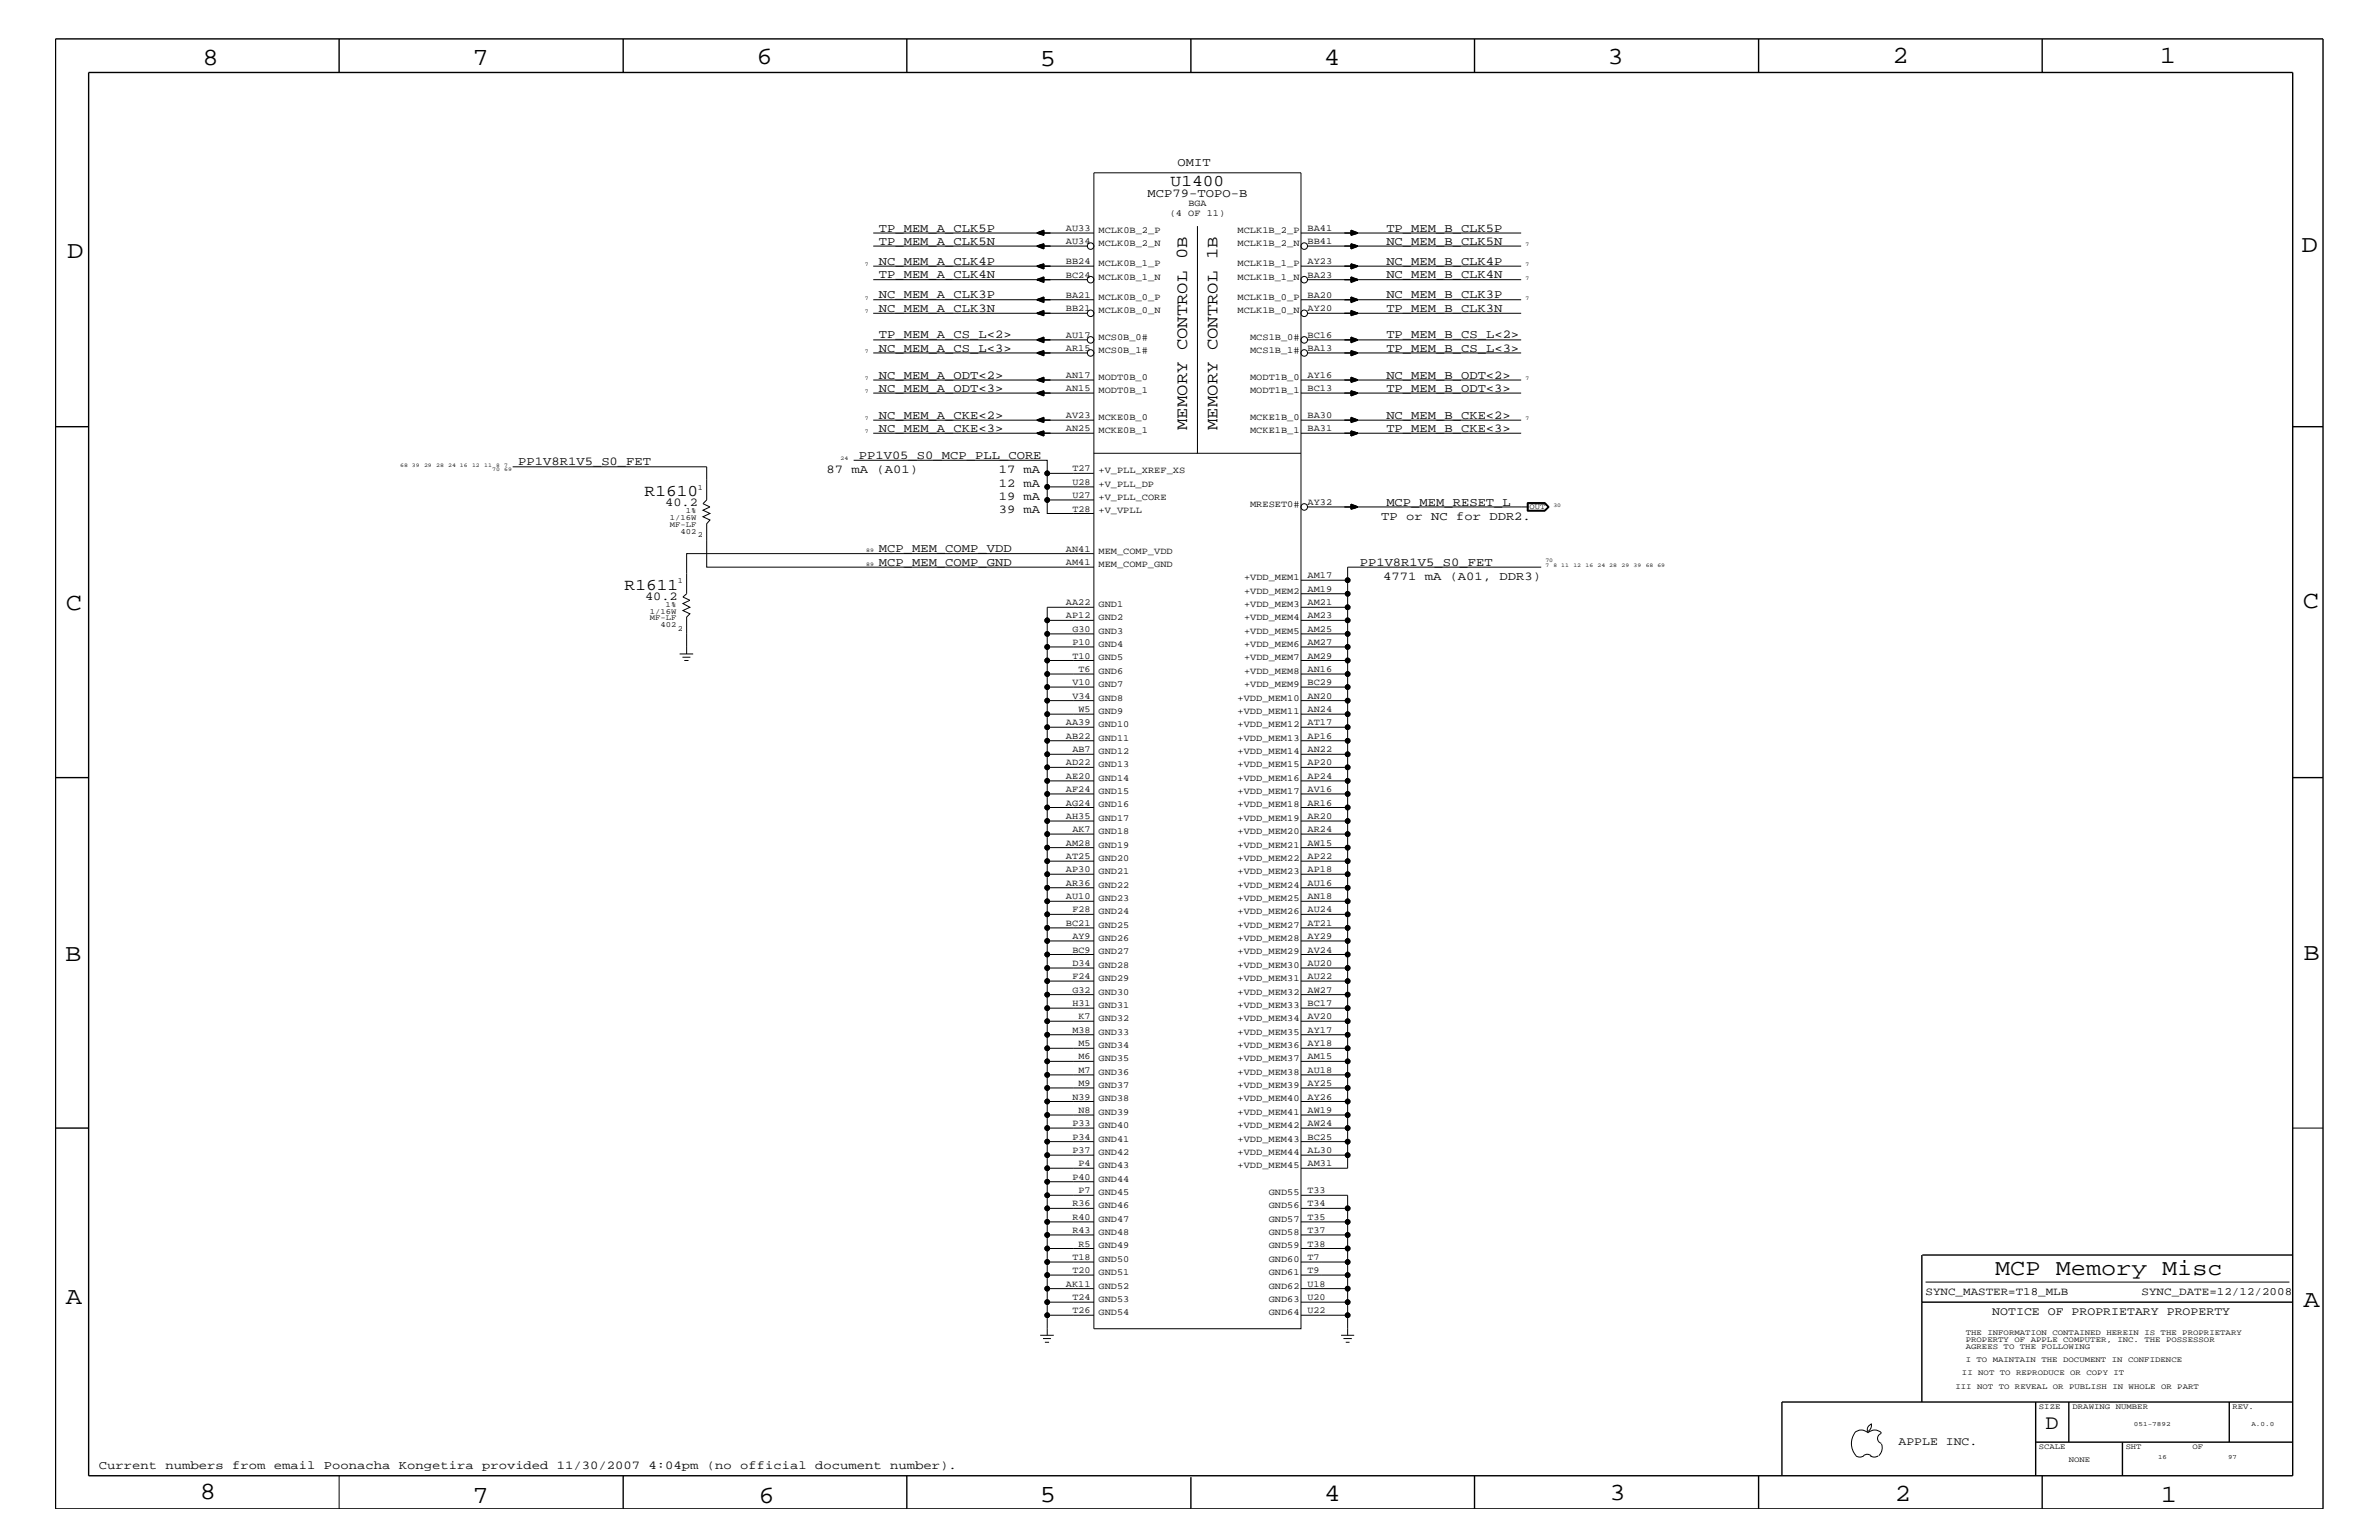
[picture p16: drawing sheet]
<svg xmlns="http://www.w3.org/2000/svg" width="432mm" height="279mm" viewBox="0 0 432 279" stroke-linecap="round" stroke-linejoin="round" font-family="sans-serif">
<defs><g id="words">
<g font-size="4.5">
<text x="36.7" y="11.7">8</text>
<text x="85.8" y="11.7">7</text>
<text x="137.3" y="11.5">6</text>
<text x="240.3" y="11.7">4</text>
<text x="291.8" y="11.5">3</text>
<text x="343.5" y="11.5">2</text>
<text x="392" y="11.5">1</text>
<text x="188.7" y="12.1">5</text>
<text x="12.2" y="46.8">D</text>
<text x="417.7" y="45.7">D</text>
<text x="11.9" y="110.6">C</text>
<text x="418" y="110.3">C</text>
<text x="11.9" y="174.3">B</text>
<text x="418.1" y="174.2">B</text>
<text x="11.9" y="236.7">A</text>
<text x="418.1" y="237.1">A</text>
<text x="36.2" y="271.9">8</text>
<text x="85.8" y="272.7">7</text>
<text x="137.7" y="272.7">6</text>
<text x="188.7" y="272.5">5</text>
<text x="240.4" y="272.3">4</text>
<text x="292.1" y="272.2">3</text>
<text x="343.9" y="272.3">2</text>
<text x="392.2" y="272.6">1</text>
</g>
<text font-size="4.1" x="362.1" y="231.3">MCP Memory Misc</text>
<text font-size="3.7" x="371.3" y="259.3">D</text>
<g font-size="3">
<text x="212.5" y="33.7">U1400</text>
<text x="215.5" y="78" transform="rotate(-90 215.5 78)">MEMORY CONTROL 0B</text>
<text x="221" y="78" transform="rotate(-90 221 78)">MEMORY CONTROL 1B</text>
<text x="117" y="90">R1610</text>
<text x="113.4" y="107">R1611</text>
</g>
<g font-size="2.2">
<text x="208.3" y="35.7">MCP79-TOPO-B</text>
<text x="213.7" y="30.2">OMIT</text>
<text x="159.5" y="44.4">TP_MEM_A_CLK5N</text>
<text x="159.5" y="42">TP_MEM_A_CLK5P</text>
<text x="251.6" y="44.4">NC_MEM_B_CLK5N</text>
<text x="251.6" y="42">TP_MEM_B_CLK5P</text>
<text x="159.5" y="48">NC_MEM_A_CLK4P</text>
<text x="159.5" y="50.5">TP_MEM_A_CLK4N</text>
<text x="251.6" y="50.5">NC_MEM_B_CLK4N</text>
<text x="251.6" y="48">NC_MEM_B_CLK4P</text>
<text x="159.5" y="56.6">NC_MEM_A_CLK3N</text>
<text x="159.5" y="54.1">NC_MEM_A_CLK3P</text>
<text x="251.6" y="56.6">TP_MEM_B_CLK3N</text>
<text x="251.6" y="54.1">NC_MEM_B_CLK3P</text>
<text x="159.5" y="61.4">TP_MEM_A_CS_L&lt;2&gt;</text>
<text x="159.5" y="63.9">NC_MEM_A_CS_L&lt;3&gt;</text>
<text x="251.6" y="63.9">TP_MEM_B_CS_L&lt;3&gt;</text>
<text x="251.6" y="61.4">TP_MEM_B_CS_L&lt;2&gt;</text>
<text x="159.5" y="68.7">NC_MEM_A_ODT&lt;2&gt;</text>
<text x="159.5" y="71.1">NC_MEM_A_ODT&lt;3&gt;</text>
<text x="251.6" y="71.1">TP_MEM_B_ODT&lt;3&gt;</text>
<text x="251.6" y="68.7">NC_MEM_B_ODT&lt;2&gt;</text>
<text x="159.5" y="76">NC_MEM_A_CKE&lt;2&gt;</text>
<text x="251.6" y="76">NC_MEM_B_CKE&lt;2&gt;</text>
<text x="155.9" y="83.3">PP1V05_S0_MCP_PLL_CORE</text>
<text x="159.5" y="78.3">NC_MEM_A_CKE&lt;3&gt;</text>
<text x="251.6" y="78.3">TP_MEM_B_CKE&lt;3&gt;</text>
<text x="94.1" y="84.4">PP1V8R1V5_S0_FET</text>
<text x="150" y="85.9">87 mA (A01)</text>
<text x="181.3" y="85.9">17 mA</text>
<text x="181.3" y="88.3">12 mA</text>
<text x="120.7" y="91.8">40.2</text>
<text x="181.3" y="90.7">19 mA</text>
<text x="181.3" y="93.2">39 mA</text>
<text x="250.7" y="94.3">TP or NC for DDR2.</text>
<text x="251.6" y="91.7">MCP_MEM_RESET_L</text>
<text x="159.5" y="100.2">MCP_MEM_COMP_VDD</text>
<text x="159.5" y="102.6">MCP_MEM_COMP_GND</text>
<text x="246.8" y="102.6">PP1V8R1V5_S0_FET</text>
<text x="251" y="105.3">4771 mA (A01, DDR3)</text>
<text x="117.1" y="108.8">40.2</text>
<text x="17.9" y="266.6">Current numbers from email Poonacha Kongetira provided 11/30/2007 4:04pm (no official document number).</text>
</g>
<g font-size="2.1">
<text x="361.6" y="238.6">NOTICE OF PROPRIETARY PROPERTY</text>
<text x="344.6" y="262.2">APPLE INC.</text>
</g>
<g font-size="2">
<text x="349.5" y="235">SYNC_MASTER=T18_MLB</text>
<text x="388.7" y="235">SYNC_DATE=12/12/2008</text>
</g>
<g font-size="1.7">
<text x="193.5" y="41.9">AU33</text>
<text x="212.3" y="39.2">(4 OF 11)</text>
<text x="215.7" y="37.4">BGA</text>
<text x="237.3" y="41.9">BA41</text>
<text x="193.5" y="44.3">AU34</text>
<text x="193.5" y="47.9">BB24</text>
<text x="199.4" y="44.6">MCLK0B_2_N</text>
<text x="199.4" y="42.3">MCLK0B_2_P</text>
<text x="224.6" y="42.3">MCLK1B_2_P</text>
<text x="224.6" y="44.6">MCLK1B_2_N</text>
<text x="237.3" y="44.3">BB41</text>
<text x="237.3" y="47.9">AY23</text>
<text x="193.5" y="50.4">BC24</text>
<text x="199.4" y="48.3">MCLK0B_1_P</text>
<text x="199.4" y="50.7">MCLK0B_1_N</text>
<text x="224.6" y="50.7">MCLK1B_1_N</text>
<text x="224.6" y="48.3">MCLK1B_1_P</text>
<text x="237.3" y="50.4">BA23</text>
<text x="193.5" y="54">BA21</text>
<text x="193.5" y="56.4">BB21</text>
<text x="199.4" y="56.8">MCLK0B_0_N</text>
<text x="199.4" y="54.4">MCLK0B_0_P</text>
<text x="224.6" y="54.4">MCLK1B_0_P</text>
<text x="224.6" y="56.8">MCLK1B_0_N</text>
<text x="237.3" y="54">BA20</text>
<text x="237.3" y="56.4">AY20</text>
<text x="193.5" y="63.7">AR15</text>
<text x="193.5" y="61.3">AU17</text>
<text x="199.4" y="61.7">MCS0B_0#</text>
<text x="199.4" y="64">MCS0B_1#</text>
<text x="226.9" y="64">MCS1B_1#</text>
<text x="226.9" y="61.7">MCS1B_0#</text>
<text x="237.3" y="63.7">BA13</text>
<text x="237.3" y="61.3">BC16</text>
<text x="193.5" y="71">AN15</text>
<text x="193.5" y="68.5">AN17</text>
<text x="199.4" y="68.9">MODT0B_0</text>
<text x="199.4" y="71.3">MODT0B_1</text>
<text x="226.9" y="68.9">MODT1B_0</text>
<text x="226.9" y="71.3">MODT1B_1</text>
<text x="237.3" y="71">BC13</text>
<text x="237.3" y="68.5">AY16</text>
<text x="193.5" y="75.8">AV23</text>
<text x="199.4" y="76.2">MCKE0B_0</text>
<text x="226.9" y="76.2">MCKE1B_0</text>
<text x="237.3" y="75.8">BA30</text>
<text x="193.5" y="78.3">AN25</text>
<text x="199.4" y="78.6">MCKE0B_1</text>
<text x="226.9" y="78.6">MCKE1B_1</text>
<text x="237.3" y="78.3">BA31</text>
<text x="194.6" y="85.5">T27</text>
<text x="194.6" y="88">U28</text>
<text x="199.4" y="85.9">+V_PLL_XREF_XS</text>
<text x="199.4" y="88.3">+V_PLL_DP</text>
<text x="194.6" y="92.8">T28</text>
<text x="194.6" y="90.4">U27</text>
<text x="199.4" y="90.7">+V_PLL_CORE</text>
<text x="199.4" y="93.2">+V_VPLL</text>
<text x="226.9" y="92">MRESET0#</text>
<text x="237.3" y="91.6">AY32</text>
<text x="193.5" y="100.1">AN41</text>
<text x="199.4" y="100.4">MEM_COMP_VDD</text>
<text x="193.5" y="102.5">AM41</text>
<text x="199.4" y="102.9">MEM_COMP_GND</text>
<text x="225.8" y="105.3">+VDD_MEM1</text>
<text x="225.8" y="107.7">+VDD_MEM2</text>
<text x="237.3" y="107.4">AM19</text>
<text x="237.3" y="104.9">AM17</text>
<text x="193.5" y="112.2">AP12</text>
<text x="193.5" y="109.8">AA22</text>
<text x="199.4" y="112.6">GND2</text>
<text x="199.4" y="110.2">GND1</text>
<text x="225.8" y="110.2">+VDD_MEM3</text>
<text x="225.8" y="112.6">+VDD_MEM4</text>
<text x="237.3" y="112.2">AM23</text>
<text x="237.3" y="109.8">AM21</text>
<text x="194.6" y="119.5">T10</text>
<text x="194.6" y="117">P10</text>
<text x="194.6" y="114.7">G30</text>
<text x="199.4" y="119.8">GND5</text>
<text x="199.4" y="115">GND3</text>
<text x="199.4" y="117.4">GND4</text>
<text x="225.8" y="115">+VDD_MEM5</text>
<text x="225.8" y="117.4">+VDD_MEM6</text>
<text x="225.8" y="119.8">+VDD_MEM7</text>
<text x="237.3" y="119.5">AM29</text>
<text x="237.3" y="117">AM27</text>
<text x="237.3" y="114.7">AM25</text>
<text x="194.6" y="124.3">V10</text>
<text x="195.7" y="121.9">T6</text>
<text x="199.4" y="124.7">GND7</text>
<text x="199.4" y="122.3">GND6</text>
<text x="225.8" y="122.3">+VDD_MEM8</text>
<text x="225.8" y="124.7">+VDD_MEM9</text>
<text x="237.3" y="124.3">BC29</text>
<text x="237.3" y="121.9">AN16</text>
<text x="193.5" y="131.6">AA39</text>
<text x="194.6" y="126.8">V34</text>
<text x="195.7" y="129.1">W5</text>
<text x="199.4" y="127.1">GND8</text>
<text x="199.4" y="129.6">GND9</text>
<text x="199.4" y="131.9">GND10</text>
<text x="224.6" y="127.1">+VDD_MEM10</text>
<text x="224.6" y="129.6">+VDD_MEM11</text>
<text x="224.6" y="131.9">+VDD_MEM12</text>
<text x="237.3" y="131.6">AT17</text>
<text x="237.3" y="129.1">AN24</text>
<text x="237.3" y="126.8">AN20</text>
<text x="193.5" y="134.1">AB22</text>
<text x="194.6" y="136.4">AB7</text>
<text x="199.4" y="136.8">GND12</text>
<text x="199.4" y="134.4">GND11</text>
<text x="224.6" y="136.8">+VDD_MEM14</text>
<text x="224.6" y="134.4">+VDD_MEM13</text>
<text x="237.3" y="136.4">AN22</text>
<text x="237.3" y="134.1">AP16</text>
<text x="193.5" y="143.7">AF24</text>
<text x="193.5" y="141.3">AE20</text>
<text x="193.5" y="138.9">AD22</text>
<text x="199.4" y="139.2">GND13</text>
<text x="199.4" y="141.7">GND14</text>
<text x="224.6" y="139.2">+VDD_MEM15</text>
<text x="224.6" y="141.7">+VDD_MEM16</text>
<text x="237.3" y="143.7">AV16</text>
<text x="237.3" y="141.3">AP24</text>
<text x="237.3" y="138.9">AP20</text>
<text x="193.5" y="148.5">AH35</text>
<text x="193.5" y="146.2">AG24</text>
<text x="199.4" y="149">GND17</text>
<text x="199.4" y="146.5">GND16</text>
<text x="199.4" y="144">GND15</text>
<text x="224.6" y="144">+VDD_MEM17</text>
<text x="224.6" y="146.5">+VDD_MEM18</text>
<text x="224.6" y="149">+VDD_MEM19</text>
<text x="237.3" y="148.5">AR20</text>
<text x="237.3" y="146.2">AR16</text>
<text x="193.5" y="155.8">AT25</text>
<text x="193.5" y="153.4">AM28</text>
<text x="194.6" y="151">AK7</text>
<text x="199.4" y="151.3">GND18</text>
<text x="199.4" y="153.8">GND19</text>
<text x="224.6" y="151.3">+VDD_MEM20</text>
<text x="224.6" y="153.8">+VDD_MEM21</text>
<text x="237.3" y="155.8">AP22</text>
<text x="237.3" y="153.4">AW15</text>
<text x="237.3" y="151">AR24</text>
<text x="193.5" y="160.7">AR36</text>
<text x="193.5" y="158.3">AP30</text>
<text x="199.4" y="158.6">GND21</text>
<text x="199.4" y="156.2">GND20</text>
<text x="199.4" y="161.1">GND22</text>
<text x="224.6" y="156.2">+VDD_MEM22</text>
<text x="224.6" y="158.6">+VDD_MEM23</text>
<text x="224.6" y="161.1">+VDD_MEM24</text>
<text x="237.3" y="160.7">AU16</text>
<text x="237.3" y="158.3">AP18</text>
<text x="193.5" y="163.1">AU10</text>
<text x="194.6" y="165.6">F28</text>
<text x="199.4" y="163.5">GND23</text>
<text x="199.4" y="165.9">GND24</text>
<text x="224.6" y="163.5">+VDD_MEM25</text>
<text x="224.6" y="165.9">+VDD_MEM26</text>
<text x="237.3" y="165.6">AU24</text>
<text x="237.3" y="163.1">AN18</text>
<text x="193.5" y="168">BC21</text>
<text x="194.6" y="172.8">BC9</text>
<text x="194.6" y="170.4">AY9</text>
<text x="199.4" y="173.2">GND27</text>
<text x="199.4" y="170.7">GND26</text>
<text x="199.4" y="168.3">GND25</text>
<text x="224.6" y="168.3">+VDD_MEM27</text>
<text x="224.6" y="173.2">+VDD_MEM29</text>
<text x="224.6" y="170.7">+VDD_MEM28</text>
<text x="237.3" y="172.8">AV24</text>
<text x="237.3" y="170.4">AY29</text>
<text x="237.3" y="168">AT21</text>
<text x="194.6" y="177.7">F24</text>
<text x="194.6" y="175.2">D34</text>
<text x="199.4" y="175.6">GND28</text>
<text x="199.4" y="178">GND29</text>
<text x="224.6" y="175.6">+VDD_MEM30</text>
<text x="224.6" y="178">+VDD_MEM31</text>
<text x="237.3" y="177.7">AU22</text>
<text x="237.3" y="175.2">AU20</text>
<text x="194.6" y="182.5">H31</text>
<text x="194.6" y="180.1">G32</text>
<text x="195.7" y="184.9">K7</text>
<text x="199.4" y="185.3">GND32</text>
<text x="199.4" y="182.9">GND31</text>
<text x="199.4" y="180.5">GND30</text>
<text x="224.6" y="180.5">+VDD_MEM32</text>
<text x="224.6" y="182.9">+VDD_MEM33</text>
<text x="224.6" y="185.3">+VDD_MEM34</text>
<text x="237.3" y="184.9">AV20</text>
<text x="237.3" y="182.5">BC17</text>
<text x="237.3" y="180.1">AW27</text>
<text x="194.6" y="187.4">M38</text>
<text x="195.7" y="189.8">M5</text>
<text x="199.4" y="187.7">GND33</text>
<text x="199.4" y="190.2">GND34</text>
<text x="224.6" y="190.2">+VDD_MEM36</text>
<text x="224.6" y="187.7">+VDD_MEM35</text>
<text x="237.3" y="189.8">AY18</text>
<text x="237.3" y="187.4">AY17</text>
<text x="195.7" y="197">M9</text>
<text x="195.7" y="194.7">M7</text>
<text x="195.7" y="192.2">M6</text>
<text x="199.4" y="197.4">GND37</text>
<text x="199.4" y="195">GND36</text>
<text x="199.4" y="192.6">GND35</text>
<text x="224.6" y="195">+VDD_MEM38</text>
<text x="224.6" y="197.4">+VDD_MEM39</text>
<text x="224.6" y="192.6">+VDD_MEM37</text>
<text x="237.3" y="197">AY25</text>
<text x="237.3" y="194.7">AU18</text>
<text x="237.3" y="192.2">AM15</text>
<text x="194.6" y="199.5">N39</text>
<text x="195.7" y="201.9">N8</text>
<text x="199.4" y="202.3">GND39</text>
<text x="199.4" y="199.8">GND38</text>
<text x="224.6" y="199.8">+VDD_MEM40</text>
<text x="224.6" y="202.3">+VDD_MEM41</text>
<text x="237.3" y="201.9">AW19</text>
<text x="237.3" y="199.5">AY26</text>
<text x="194.6" y="209.2">P37</text>
<text x="194.6" y="206.8">P34</text>
<text x="194.6" y="204.3">P33</text>
<text x="199.4" y="209.6">GND42</text>
<text x="199.4" y="207.1">GND41</text>
<text x="199.4" y="204.7">GND40</text>
<text x="224.6" y="207.1">+VDD_MEM43</text>
<text x="224.6" y="209.6">+VDD_MEM44</text>
<text x="224.6" y="204.7">+VDD_MEM42</text>
<text x="237.3" y="209.2">AL30</text>
<text x="237.3" y="206.8">BC25</text>
<text x="237.3" y="204.3">AW24</text>
<text x="194.6" y="214.1">P40</text>
<text x="195.7" y="211.6">P4</text>
<text x="199.4" y="214.4">GND44</text>
<text x="199.4" y="211.9">GND43</text>
<text x="224.6" y="211.9">+VDD_MEM45</text>
<text x="237.3" y="211.6">AM31</text>
<text x="194.6" y="221.3">R40</text>
<text x="194.6" y="218.9">R36</text>
<text x="195.7" y="216.4">P7</text>
<text x="199.4" y="221.7">GND47</text>
<text x="199.4" y="219.2">GND46</text>
<text x="199.4" y="216.9">GND45</text>
<text x="230.3" y="216.9">GND55</text>
<text x="230.3" y="219.2">GND56</text>
<text x="230.3" y="221.7">GND57</text>
<text x="237.3" y="221.3">T35</text>
<text x="237.3" y="218.9">T34</text>
<text x="237.3" y="216.4">T33</text>
<text x="194.6" y="223.7">R43</text>
<text x="195.7" y="226.2">R5</text>
<text x="199.4" y="226.5">GND49</text>
<text x="199.4" y="224.1">GND48</text>
<text x="230.3" y="224.1">GND58</text>
<text x="230.3" y="226.5">GND59</text>
<text x="237.3" y="226.2">T38</text>
<text x="237.3" y="223.7">T37</text>
<text x="193.5" y="233.5">AK11</text>
<text x="194.6" y="231">T20</text>
<text x="194.6" y="228.5">T18</text>
<text x="199.4" y="233.8">GND52</text>
<text x="199.4" y="231.3">GND51</text>
<text x="199.4" y="229">GND50</text>
<text x="230.3" y="229">GND60</text>
<text x="230.3" y="231.3">GND61</text>
<text x="230.3" y="233.8">GND62</text>
<text x="237.3" y="231">T9</text>
<text x="237.3" y="228.5">T7</text>
<text x="237.3" y="233.5">U18</text>
<text x="194.6" y="238.3">T26</text>
<text x="194.6" y="235.8">T24</text>
<text x="199.4" y="236.2">GND53</text>
<text x="199.4" y="238.6">GND54</text>
<text x="230.3" y="236.2">GND63</text>
<text x="230.3" y="238.6">GND64</text>
<text x="237.3" y="238.3">U22</text>
<text x="237.3" y="235.8">U20</text>
</g>
<g font-size="1.4">
<text x="126.7" y="88.9">1</text>
<text x="121.6" y="94.3">1/16W</text>
<text x="121.6" y="95.6">MF-LF</text>
<text x="124.5" y="93.2">1%</text>
<text x="277.6" y="92.3">OUT</text>
<text x="123.5" y="96.8">402</text>
<text x="126.7" y="97.4">2</text>
<text x="123" y="105.9">1</text>
<text x="117.9" y="112.6">MF-LF</text>
<text x="117.9" y="111.4">1/16W</text>
<text x="119.9" y="113.7">402</text>
<text x="120.8" y="110.2">1%</text>
<text x="123" y="114.4">2</text>
<text x="356.8" y="242.3">THE INFORMATION CONTAINED HEREIN IS THE PROPRIETARY</text>
<text x="356.8" y="243.5">PROPERTY OF APPLE COMPUTER, INC. THE POSSESSOR</text>
<text x="356.8" y="244.7">AGREES TO THE FOLLOWING</text>
<text x="354.9" y="252">III NOT TO REVEAL OR PUBLISH IN WHOLE OR PART</text>
<text x="356.1" y="249.5">II NOT TO REPRODUCE OR COPY IT</text>
<text x="356.8" y="247.1">I TO MAINTAIN THE DOCUMENT IN CONFIDENCE</text>
<text x="370.1" y="255.6">SIZE</text>
<text x="376.2" y="255.6">DRAWING NUMBER</text>
<text x="405.2" y="255.6">REV.</text>
<text x="370.1" y="262.9">SCALE</text>
<text x="385.8" y="262.9">SHT</text>
<text x="397.9" y="262.9">OF</text>
<text x="375.5" y="265.3">NONE</text>
</g>
<g font-size="1.2">
<text x="387.3" y="258.7">051-7892</text>
<text x="408.6" y="258.7">A.0.0</text>
<text x="391.7" y="264.7">16</text>
<text x="404.4" y="264.7">97</text>
</g>
<g font-size="1">
<text x="276.9" y="44.6">7</text>
<text x="157" y="48.3">7</text>
<text x="276.9" y="50.7">7</text>
<text x="276.9" y="48.3">7</text>
<text x="157" y="56.8">7</text>
<text x="157" y="54.4">7</text>
<text x="276.9" y="54.4">7</text>
<text x="157" y="64">7</text>
<text x="157" y="68.9">7</text>
<text x="157" y="71.3">7</text>
<text x="276.9" y="68.9">7</text>
<text x="157" y="76.2">7</text>
<text x="276.9" y="76.2">7</text>
<text x="152.6" y="83.5">24</text>
<text x="157" y="78.6">7</text>
<text x="72.6" y="84.7">68 39</text>
<text x="77" y="84.7">29</text>
<text x="79.2" y="84.7">28</text>
<text x="81.4" y="84.7">24 16</text>
<text x="85.7" y="84.7">12</text>
<text x="87.9" y="84.7">11</text>
<text x="89.3" y="85.5">70</text>
<text x="90.1" y="84.7">8</text>
<text x="91.5" y="84.7">7</text>
<text x="91.5" y="85.5">69</text>
<text x="281.9" y="92">30</text>
<text x="157.2" y="100.2">89</text>
<text x="280.5" y="102">70</text>
<text x="157.2" y="102.6">89</text>
<text x="280.5" y="102.9">7</text>
<text x="281.9" y="102.9">8</text>
<text x="283.4" y="102.9">11</text>
<text x="285.6" y="102.9">12</text>
<text x="287.8" y="102.9">16</text>
<text x="290" y="102.9">24 28</text>
<text x="294.3" y="102.9">29</text>
<text x="296.5" y="102.9">39</text>
<text x="298.7" y="102.9">68 69</text>
</g>
</g></defs>
<g fill="none" stroke="#000" stroke-width=".18">
<path d="M198.5 31.4h37.6v209.7h-37.6zM158.5 42.3h40M158.5 54.4h40M158.5 48.3h40M158.5 50.7h38.9M158.5 44.6h38.9M158.5 56.8h38.9M217.3 41v41.2M236.1 42.3h40M236.1 54.4h40M236.1 48.3h40M237.3 50.7h38.8"/>
<path d="M237.3 44.6h38.8M237.3 56.8h38.8M158.5 71.3h40M158.5 68.9h40M158.5 76.2h40M158.5 78.6h40M158.5 64h38.9M158.5 61.7h38.9M236.1 71.3h40M236.1 68.9h40M236.1 76.2h40M236.1 78.6h40"/>
<path d="M237.3 64h38.8M237.3 61.7h38.8M93 84.7h35.3v6l-.7 .7 1.3 .6-1.3 .6 1.3 .6-1.3 .6 1.3 .5-.6 .7v7.9h70.2M154.9 83.5h35.2v2.4h8.4M190.1 85.9v2.4h8.4M190.1 88.3v2.4h8.4M190.1 90.7v2.5h8.4M198.5 82.2h37.6M237.3 92h40.1M277.2 91.2h3.2l.8 .8-.8 .7h-3.2zM277.3 91.2v1.5h3.1M277.3 91.3h3.1l.6 .7"/>
<path d="M277.4 91.4h2.9l.7 .6-.7 .6h-2.9zM280.4 91.2l.7 .8-.7 .7M281 92l-.6 .7M123.4 118.6h2.4M123.9 119.2h1.4M124.2 119.8h.8M190.1 112.6v12.1M190.1 119.8h8.4M190.1 115h8.4M190.1 117.4h8.4M198.5 100.4h-73.9v7.3l-.6 .6 1.2 .6-1.2 .6 1.2 .7-1.2 .6 1.2 .6-.6 .6v6.6M198.5 110.2h-8.4v2.4h8.4"/>
<path d="M244.6 119.8v2.5h-8.5M244.6 117.4v2.4h-8.5M244.6 115v2.4h-8.5M244.6 112.6v2.4h-8.5M244.6 110.2v2.4h-8.5M244.6 107.7v2.5h-8.5M244.6 105.3v2.4h-8.5M279.7 102.9h-35.1v2.4h-8.5M190.1 136.8v2.4h8.4M190.1 124.7v2.4h8.4M190.1 127.1v9.7M190.1 139.2v9.8"/>
<path d="M190.1 122.3h8.4M190.1 124.7h8.4M190.1 129.6h8.4M190.1 134.4h8.4M190.1 136.8h8.4M190.1 131.9h8.4M244.6 139.2v2.5h-8.5M244.6 136.8v2.4h-8.5M244.6 134.4v2.4h-8.5M244.6 131.9v2.5h-8.5M244.6 129.6v2.3h-8.5M244.6 127.1v2.5h-8.5"/>
<path d="M244.6 124.7v2.4h-8.5M244.6 122.3v2.4h-8.5M190.1 149v2.3h8.4M190.1 151.3v9.8M190.1 141.7h8.4M190.1 144h8.4M190.1 146.5h8.4M190.1 149h8.4M190.1 153.8h8.4M190.1 156.2h8.4M190.1 158.6h8.4M244.6 158.6v2.5h-8.5"/>
<path d="M244.6 156.2v2.4h-8.5M244.6 153.8v2.4h-8.5M244.6 151.3v2.5h-8.5M244.6 149v2.3h-8.5M244.6 146.5v2.5h-8.5M244.6 144v2.5h-8.5M244.6 141.7v2.3h-8.5M190.1 173.2v2.4h8.4M190.1 161.1v2.4h8.4M190.1 163.5v9.7M190.1 175.6v9.7M190.1 165.9h8.4"/>
<path d="M190.1 161.1h8.4M190.1 168.3h8.4M190.1 170.7h8.4M190.1 173.2h8.4M190.1 178h8.4M244.6 178v2.5h-8.5M244.6 175.6v2.4h-8.5M244.6 173.2v2.4h-8.5M244.6 170.7v2.5h-8.5M244.6 168.3v2.4h-8.5M244.6 165.9v2.4h-8.5M244.6 163.5v2.4h-8.5"/>
<path d="M244.6 161.1v2.4h-8.5M190.1 197.4v2.4h8.4M190.1 185.3v2.4h8.4M190.1 187.7v9.7M190.1 199.8v9.8M190.1 180.5h8.4M190.1 182.9h8.4M190.1 185.3h8.4M190.1 190.2h8.4M190.1 192.6h8.4M190.1 195h8.4M190.1 197.4h8.4"/>
<path d="M244.6 199.8v2.5h-8.5M244.6 197.4v2.4h-8.5M244.6 195v2.4h-8.5M244.6 192.6v2.4h-8.5M244.6 190.2v2.4h-8.5M244.6 187.7v2.5h-8.5M244.6 185.3v2.4h-8.5M244.6 182.9v2.4h-8.5M244.6 180.5v2.4h-8.5M190.1 209.6v2.3h8.4M190.1 211.9v30.4M190.1 204.7h8.4"/>
<path d="M190.1 202.3h8.4M190.1 207.1h8.4M190.1 209.6h8.4M190.1 216.9h8.4M190.1 214.4h8.4M190.1 219.2h8.4M236.1 216.9h8.5v21.7M236.1 209.6h8.5M236.1 219.2h8.5M244.6 204.7v2.4h-8.5M244.6 202.3v2.4h-8.5M244.6 207.1v4.8h-8.5"/>
<path d="M416.1 204.7h5.5M190.1 221.7h8.4M190.1 224.1h8.4M190.1 229h8.4M190.1 226.5h8.4M190.1 231.3h8.4M190.1 238.6h8.4M190.1 236.2h8.4M190.1 233.8h8.4M236.1 238.6h8.5v3.7M236.1 221.7h8.5M236.1 224.1h8.5"/>
<path d="M236.1 229h8.5M236.1 226.5h8.5M236.1 231.3h8.5M236.1 236.2h8.5M236.1 233.8h8.5M349.5 232.6h66M188.8 242.3h2.5M189.3 242.9h1.5M189.7 243.5h.7M243.4 242.3h2.4M243.8 242.9h1.6M244.3 243.5h.6"/>
<path d="M336.6 260a1.69 1.69 0 0 1 2.4 0 1.72 1.72 0 0 1 2.5 0M339.6 258.3l.1 .1a1.27 1.27 0 0 1-.7 1.3M339.6 258.4a.99 .99 0 0 0-.6 1.4M61.6 267.7v6.1M336.6 260a3.3 3.3 0 0 0 .3 4.1M336.9 264.1l.7 .3 .7-.3M338.2 264.1l.7-.3 .7 .3M339.5 264.1l.7 .3 .7-.3M341.5 260.1a.93 .93 0 0 0-.7 .9 .93 .93 0 0 0 .7 .9M341.5 262l.1 .7a1.99 1.99 0 0 1-.6 1.4"/>
<circle cx="198" cy="44.6" r=".59"/>
<circle cx="198" cy="56.8" r=".59"/>
<circle cx="198" cy="50.7" r=".59"/>
<circle cx="236.7" cy="56.8" r=".59"/>
<circle cx="236.7" cy="44.6" r=".59"/>
<circle cx="236.7" cy="50.7" r=".59"/>
<circle cx="198" cy="64" r=".59"/>
<circle cx="198" cy="61.7" r=".59"/>
<circle cx="236.7" cy="64" r=".59"/>
<circle cx="236.7" cy="61.7" r=".59"/>
<circle cx="190.1" cy="90.7" r=".42"/>
<circle cx="190.1" cy="85.9" r=".42"/>
<circle cx="190.1" cy="88.3" r=".42"/>
<circle cx="236.7" cy="92" r=".59"/>
<circle cx="190.1" cy="119.8" r=".42"/>
<circle cx="190.1" cy="117.4" r=".42"/>
<circle cx="190.1" cy="115" r=".42"/>
<circle cx="190.1" cy="112.6" r=".42"/>
<circle cx="244.6" cy="117.4" r=".42"/>
<circle cx="244.6" cy="110.2" r=".42"/>
<circle cx="244.6" cy="119.8" r=".42"/>
<circle cx="244.6" cy="115" r=".42"/>
<circle cx="244.6" cy="112.6" r=".42"/>
<circle cx="244.6" cy="107.7" r=".42"/>
<circle cx="244.6" cy="105.3" r=".42"/>
<circle cx="190.1" cy="129.6" r=".42"/>
<circle cx="190.1" cy="127.1" r=".42"/>
<circle cx="190.1" cy="136.8" r=".42"/>
<circle cx="190.1" cy="139.2" r=".42"/>
<circle cx="190.1" cy="122.3" r=".42"/>
<circle cx="190.1" cy="131.9" r=".42"/>
<circle cx="190.1" cy="124.7" r=".42"/>
<circle cx="190.1" cy="134.4" r=".42"/>
<circle cx="244.6" cy="129.6" r=".42"/>
<circle cx="244.6" cy="127.1" r=".42"/>
<circle cx="244.6" cy="139.2" r=".42"/>
<circle cx="244.6" cy="136.8" r=".42"/>
<circle cx="244.6" cy="122.3" r=".42"/>
<circle cx="244.6" cy="131.9" r=".42"/>
<circle cx="244.6" cy="134.4" r=".42"/>
<circle cx="244.6" cy="124.7" r=".42"/>
<circle cx="190.1" cy="144" r=".42"/>
<circle cx="190.1" cy="153.8" r=".42"/>
<circle cx="190.1" cy="146.5" r=".42"/>
<circle cx="190.1" cy="156.2" r=".42"/>
<circle cx="190.1" cy="151.3" r=".42"/>
<circle cx="190.1" cy="149" r=".42"/>
<circle cx="190.1" cy="158.6" r=".42"/>
<circle cx="190.1" cy="141.7" r=".42"/>
<circle cx="244.6" cy="146.5" r=".42"/>
<circle cx="244.6" cy="156.2" r=".42"/>
<circle cx="244.6" cy="144" r=".42"/>
<circle cx="244.6" cy="151.3" r=".42"/>
<circle cx="244.6" cy="149" r=".42"/>
<circle cx="244.6" cy="153.8" r=".42"/>
<circle cx="244.6" cy="141.7" r=".42"/>
<circle cx="244.6" cy="158.6" r=".42"/>
<circle cx="190.1" cy="170.7" r=".42"/>
<circle cx="190.1" cy="175.6" r=".42"/>
<circle cx="190.1" cy="173.2" r=".42"/>
<circle cx="190.1" cy="163.5" r=".42"/>
<circle cx="190.1" cy="165.9" r=".42"/>
<circle cx="190.1" cy="161.1" r=".42"/>
<circle cx="190.1" cy="178" r=".42"/>
<circle cx="190.1" cy="168.3" r=".42"/>
<circle cx="244.6" cy="173.2" r=".42"/>
<circle cx="244.6" cy="175.6" r=".42"/>
<circle cx="244.6" cy="178" r=".42"/>
<circle cx="244.6" cy="161.1" r=".42"/>
<circle cx="244.6" cy="163.5" r=".42"/>
<circle cx="244.6" cy="170.7" r=".42"/>
<circle cx="244.6" cy="165.9" r=".42"/>
<circle cx="244.6" cy="168.3" r=".42"/>
<circle cx="190.1" cy="199.8" r=".42"/>
<circle cx="190.1" cy="182.9" r=".42"/>
<circle cx="190.1" cy="190.2" r=".42"/>
<circle cx="190.1" cy="192.6" r=".42"/>
<circle cx="190.1" cy="180.5" r=".42"/>
<circle cx="190.1" cy="197.4" r=".42"/>
<circle cx="190.1" cy="187.7" r=".42"/>
<circle cx="190.1" cy="185.3" r=".42"/>
<circle cx="190.1" cy="195" r=".42"/>
<circle cx="244.6" cy="187.7" r=".42"/>
<circle cx="244.6" cy="199.8" r=".42"/>
<circle cx="244.6" cy="192.6" r=".42"/>
<circle cx="244.6" cy="182.9" r=".42"/>
<circle cx="244.6" cy="190.2" r=".42"/>
<circle cx="244.6" cy="180.5" r=".42"/>
<circle cx="244.6" cy="197.4" r=".42"/>
<circle cx="244.6" cy="185.3" r=".42"/>
<circle cx="244.6" cy="195" r=".42"/>
<circle cx="190.1" cy="214.4" r=".42"/>
<circle cx="190.1" cy="209.6" r=".42"/>
<circle cx="190.1" cy="216.9" r=".42"/>
<circle cx="190.1" cy="204.7" r=".42"/>
<circle cx="190.1" cy="211.9" r=".42"/>
<circle cx="190.1" cy="202.3" r=".42"/>
<circle cx="190.1" cy="219.2" r=".42"/>
<circle cx="190.1" cy="207.1" r=".42"/>
<circle cx="244.6" cy="209.6" r=".42"/>
<circle cx="244.6" cy="204.7" r=".42"/>
<circle cx="244.6" cy="219.2" r=".42"/>
<circle cx="244.6" cy="202.3" r=".42"/>
<circle cx="244.6" cy="207.1" r=".42"/>
<circle cx="190.1" cy="233.8" r=".42"/>
<circle cx="190.1" cy="226.5" r=".42"/>
<circle cx="190.1" cy="221.7" r=".42"/>
<circle cx="190.1" cy="229" r=".42"/>
<circle cx="190.1" cy="236.2" r=".42"/>
<circle cx="190.1" cy="231.3" r=".42"/>
<circle cx="190.1" cy="238.6" r=".42"/>
<circle cx="190.1" cy="224.1" r=".42"/>
<circle cx="244.6" cy="226.5" r=".42"/>
<circle cx="244.6" cy="233.8" r=".42"/>
<circle cx="244.6" cy="231.3" r=".42"/>
<circle cx="244.6" cy="229" r=".42"/>
<circle cx="244.6" cy="238.6" r=".42"/>
<circle cx="244.6" cy="224.1" r=".42"/>
<circle cx="244.6" cy="221.7" r=".42"/>
<circle cx="244.6" cy="236.2" r=".42"/>
</g>
<g fill="none" stroke="#000" stroke-width=".25">
<path d="M10.1 7.1h411.5v266.7h-411.5zM16.1 13.2h400v254.5h-400zM61.6 7.1v6.1M113.1 7.1v6.1M164.6 7.1v6.1M216.2 7.1v6.1M267.6 7.1v6.1M319.2 7.1v6.1M370.7 7.1v6.1M188.2 42.3l1.3-.5v.9zM188.2 44.6l1.3-.4v1zM188.2 48.3l1.3-.4v.9z"/>
<path d="M188.2 50.7l1.3-.5v1.1zM188.2 54.4l1.3-.5v1zM188.2 56.8l1.3-.5v1zM188.2 44.6h2.5M188.2 44.6l1.3 .2M188.2 44.6l1.3 .5M188.2 44.6l1.3 .3M188.2 42.3h2.5M188.2 42.3l1.3 .1M188.2 42.3l1.3 .3M188.2 42.3l1.3 .2M188.2 48.3h2.5"/>
<path d="M188.2 48.3l1.3 .2M188.2 48.3l1.3 .4M188.2 56.8h2.5M188.2 54.4h2.5M188.2 50.7h2.5M188.2 56.8l1.3 .1M188.2 56.8l1.3 .4M188.2 56.8l1.3 .2M188.2 50.7l1.3 .1M188.2 50.7l1.3 .4M188.2 50.7l1.3 .3M188.2 54.4l1.3 .1"/>
<path d="M188.2 54.4l1.3 .3M188.2 54.4l1.3 .2M189.5 44.3l-1.3 .3M189.5 44.6h-1.3M189.5 44.4l-1.3 .2M189.5 41.9l-1.3 .4M189.5 42.1l-1.3 .2M189.5 42l-1.3 .3M189.5 47.9l-1.3 .4M189.5 48.2l-1.3 .1M189.5 48l-1.3 .3M189.5 56.4l-1.3 .4"/>
<path d="M189.5 56.7l-1.3 .1M189.5 56.6l-1.3 .2M189.5 50.4l-1.3 .3M189.5 50.7h-1.3M189.5 50.5l-1.3 .2M189.5 54l-1.3 .4M189.5 54.2l-1.3 .2M189.5 54.1l-1.3 .3M244 44.6h2.5M244 42.3h2.5M244 48.3h2.5M244 56.8h2.5"/>
<path d="M244 54.4h2.5M244 50.7h2.5M245.2 41.8l1.3 .5-1.3 .4zM245.2 44.2l1.3 .4-1.3 .6zM245.2 47.9l1.3 .4-1.3 .5zM245.2 50.2l1.3 .5-1.3 .6zM245.2 53.9l1.3 .5-1.3 .5zM245.2 56.3l1.3 .5-1.3 .5zM245.2 56.4l1.3 .4M245.2 56.7l1.3 .1M245.2 56.6l1.3 .2M245.2 54l1.3 .4"/>
<path d="M245.2 54.2l1.3 .2M245.2 54.1l1.3 .3M245.2 50.4l1.3 .3M245.2 50.7h1.3M245.2 50.5l1.3 .2M245.2 47.9l1.3 .4M245.2 48.2l1.3 .1M245.2 48l1.3 .3M245.2 44.3l1.3 .3M245.2 44.6h1.3M245.2 44.4l1.3 .2M245.2 41.9l1.3 .4"/>
<path d="M245.2 42.1l1.3 .2M245.2 42l1.3 .3M246.5 56.8l-1.3 .1M246.5 56.8l-1.3 .4M246.5 56.8l-1.3 .2M246.5 54.4l-1.3 .1M246.5 54.4l-1.3 .3M246.5 54.4l-1.3 .2M246.5 50.7l-1.3 .1M246.5 50.7l-1.3 .4M246.5 50.7l-1.3 .3M246.5 48.3l-1.3 .2"/>
<path d="M246.5 48.3l-1.3 .4M246.5 44.6l-1.3 .2M246.5 44.6l-1.3 .5M246.5 44.6l-1.3 .3M246.5 42.3l-1.3 .1M246.5 42.3l-1.3 .3M246.5 42.3l-1.3 .2M10.1 77.4h6M188.2 68.9h2.5M188.2 61.7l1.3-.5v1zM188.2 64l1.3-.4v.9zM188.2 68.9l1.3-.5v1z"/>
<path d="M188.2 71.3l1.3-.4v.9zM188.2 76.2l1.3-.5v1zM188.2 78.6l1.3-.4v.9zM188.2 68.9l1.3 .1M188.2 68.9l1.3 .4M188.2 68.9l1.3 .3M188.2 71.3h2.5M188.2 71.3l1.3 .2M188.2 71.3l1.3 .4M188.2 71.3l1.3 .3M188.2 64h2.5M188.2 61.7h2.5"/>
<path d="M188.2 61.7l1.3 .1M188.2 61.7l1.3 .3M188.2 61.7l1.3 .2M188.2 76.2h2.5M188.2 76.2l1.3 .1M188.2 76.2l1.3 .4M188.2 76.2l1.3 .2M188.2 78.6h2.5M188.2 78.6l1.3 .2M188.2 78.6l1.3 .4M188.2 78.6l1.3 .3M188.2 64l1.3 .2"/>
<path d="M188.2 64l1.3 .5M188.2 64l1.3 .3M189.5 68.5l-1.3 .4M189.5 68.8l-1.3 .1M189.5 68.7l-1.3 .2M189.5 71l-1.3 .3M189.5 71.2l-1.3 .1M189.5 71.1l-1.3 .2M189.5 75.8l-1.3 .4M189.5 61.3l-1.3 .4M189.5 61.5l-1.3 .2M189.5 61.4l-1.3 .3"/>
<path d="M189.5 76.1l-1.3 .1M189.5 76l-1.3 .2M189.5 78.3l-1.3 .3M189.5 78.5l-1.3 .1M189.5 63.7l-1.3 .3M189.5 64h-1.3M189.5 63.9l-1.3 .1M244 68.9h2.5M244 71.3h2.5M244 64h2.5M244 61.7h2.5M244 76.2h2.5"/>
<path d="M244 78.6h2.5M245.2 61.2l1.3 .5-1.3 .5zM245.2 63.6l1.3 .4-1.3 .5zM245.2 68.4l1.3 .5-1.3 .5zM245.2 70.9l1.3 .4-1.3 .5zM245.2 75.7l1.3 .5-1.3 .5zM245.2 78.2l1.3 .4-1.3 .5zM245.2 71l1.3 .3M245.2 71.2l1.3 .1M245.2 71.1l1.3 .2M245.2 68.5l1.3 .4M245.2 68.8l1.3 .1"/>
<path d="M245.2 68.7l1.3 .2M245.2 63.7l1.3 .3M245.2 64h1.3M245.2 63.9l1.3 .1M245.2 61.3l1.3 .4M245.2 61.5l1.3 .2M245.2 61.4l1.3 .3M245.2 78.3l1.3 .3M245.2 78.5l1.3 .1M245.2 75.8l1.3 .4M245.2 76.1l1.3 .1M245.2 76l1.3 .2"/>
<path d="M246.5 71.3l-1.3 .2M246.5 71.3l-1.3 .4M246.5 71.3l-1.3 .3M246.5 68.9l-1.3 .1M246.5 68.9l-1.3 .4M246.5 68.9l-1.3 .3M246.5 64l-1.3 .2M246.5 64l-1.3 .5M246.5 64l-1.3 .3M246.5 61.7l-1.3 .1M246.5 61.7l-1.3 .3M246.5 61.7l-1.3 .2"/>
<path d="M246.5 78.6l-1.3 .2M246.5 78.6l-1.3 .4M246.5 78.6l-1.3 .3M246.5 76.2l-1.3 .1M246.5 76.2l-1.3 .4M246.5 76.2l-1.3 .2M416.1 77.4h5.5M244 92h2.5M245.2 91.5l1.3 .5-1.3 .4zM245.2 91.6l1.3 .4M245.2 91.8l1.3 .2M245.2 91.7l1.3 .3"/>
<path d="M246.5 92l-1.3 .1M246.5 92l-1.3 .3M246.5 92l-1.3 .2M10.1 141.1h6M416.1 141.1h5.5M10.1 204.7h6M348.8 236.2h67.3M348.8 227.7v26.7M348.9 227.7h67.2M369.5 254.4v13.3M375.5 254.4v7.2M404.6 254.4v7.2"/>
<path d="M416.1 254.4h-92.7v13.3M113.1 267.7v6.1M164.6 267.7v6.1M216.2 268v5.8M267.6 267.7v6.1M319.2 267.7v6.1M369.5 261.6h46.6M370.7 267.7v6.1M385.2 261.6v6.1"/>
</g>
<g fill="#000">
<circle cx="190.1" cy="90.7" r=".42"/>
<circle cx="190.1" cy="85.9" r=".42"/>
<circle cx="190.1" cy="88.3" r=".42"/>
<circle cx="190.1" cy="119.8" r=".42"/>
<circle cx="190.1" cy="117.4" r=".42"/>
<circle cx="190.1" cy="115" r=".42"/>
<circle cx="190.1" cy="112.6" r=".42"/>
<circle cx="244.6" cy="117.4" r=".42"/>
<circle cx="244.6" cy="110.2" r=".42"/>
<circle cx="244.6" cy="119.8" r=".42"/>
<circle cx="244.6" cy="115" r=".42"/>
<circle cx="244.6" cy="112.6" r=".42"/>
<circle cx="244.6" cy="107.7" r=".42"/>
<circle cx="244.6" cy="105.3" r=".42"/>
<circle cx="190.1" cy="129.6" r=".42"/>
<circle cx="190.1" cy="127.1" r=".42"/>
<circle cx="190.1" cy="136.8" r=".42"/>
<circle cx="190.1" cy="139.2" r=".42"/>
<circle cx="190.1" cy="122.3" r=".42"/>
<circle cx="190.1" cy="131.9" r=".42"/>
<circle cx="190.1" cy="124.7" r=".42"/>
<circle cx="190.1" cy="134.4" r=".42"/>
<circle cx="244.6" cy="129.6" r=".42"/>
<circle cx="244.6" cy="127.1" r=".42"/>
<circle cx="244.6" cy="139.2" r=".42"/>
<circle cx="244.6" cy="136.8" r=".42"/>
<circle cx="244.6" cy="122.3" r=".42"/>
<circle cx="244.6" cy="131.9" r=".42"/>
<circle cx="244.6" cy="134.4" r=".42"/>
<circle cx="244.6" cy="124.7" r=".42"/>
<circle cx="190.1" cy="144" r=".42"/>
<circle cx="190.1" cy="153.8" r=".42"/>
<circle cx="190.1" cy="146.5" r=".42"/>
<circle cx="190.1" cy="156.2" r=".42"/>
<circle cx="190.1" cy="151.3" r=".42"/>
<circle cx="190.1" cy="149" r=".42"/>
<circle cx="190.1" cy="158.6" r=".42"/>
<circle cx="190.1" cy="141.7" r=".42"/>
<circle cx="244.6" cy="146.5" r=".42"/>
<circle cx="244.6" cy="156.2" r=".42"/>
<circle cx="244.6" cy="144" r=".42"/>
<circle cx="244.6" cy="151.3" r=".42"/>
<circle cx="244.6" cy="149" r=".42"/>
<circle cx="244.6" cy="153.8" r=".42"/>
<circle cx="244.6" cy="141.7" r=".42"/>
<circle cx="244.6" cy="158.6" r=".42"/>
<circle cx="190.1" cy="170.7" r=".42"/>
<circle cx="190.1" cy="175.6" r=".42"/>
<circle cx="190.1" cy="173.2" r=".42"/>
<circle cx="190.1" cy="163.5" r=".42"/>
<circle cx="190.1" cy="165.9" r=".42"/>
<circle cx="190.1" cy="161.1" r=".42"/>
<circle cx="190.1" cy="178" r=".42"/>
<circle cx="190.1" cy="168.3" r=".42"/>
<circle cx="244.6" cy="173.2" r=".42"/>
<circle cx="244.6" cy="175.6" r=".42"/>
<circle cx="244.6" cy="178" r=".42"/>
<circle cx="244.6" cy="161.1" r=".42"/>
<circle cx="244.6" cy="163.5" r=".42"/>
<circle cx="244.6" cy="170.7" r=".42"/>
<circle cx="244.6" cy="165.9" r=".42"/>
<circle cx="244.6" cy="168.3" r=".42"/>
<circle cx="190.1" cy="199.8" r=".42"/>
<circle cx="190.1" cy="182.9" r=".42"/>
<circle cx="190.1" cy="190.2" r=".42"/>
<circle cx="190.1" cy="192.6" r=".42"/>
<circle cx="190.1" cy="180.5" r=".42"/>
<circle cx="190.1" cy="197.4" r=".42"/>
<circle cx="190.1" cy="187.7" r=".42"/>
<circle cx="190.1" cy="185.3" r=".42"/>
<circle cx="190.1" cy="195" r=".42"/>
<circle cx="244.6" cy="187.7" r=".42"/>
<circle cx="244.6" cy="199.8" r=".42"/>
<circle cx="244.6" cy="192.6" r=".42"/>
<circle cx="244.6" cy="182.9" r=".42"/>
<circle cx="244.6" cy="190.2" r=".42"/>
<circle cx="244.6" cy="180.5" r=".42"/>
<circle cx="244.6" cy="197.4" r=".42"/>
<circle cx="244.6" cy="185.3" r=".42"/>
<circle cx="244.6" cy="195" r=".42"/>
<circle cx="190.1" cy="214.4" r=".42"/>
<circle cx="190.1" cy="209.6" r=".42"/>
<circle cx="190.1" cy="216.9" r=".42"/>
<circle cx="190.1" cy="204.7" r=".42"/>
<circle cx="190.1" cy="211.9" r=".42"/>
<circle cx="190.1" cy="202.3" r=".42"/>
<circle cx="190.1" cy="219.2" r=".42"/>
<circle cx="190.1" cy="207.1" r=".42"/>
<circle cx="244.6" cy="209.6" r=".42"/>
<circle cx="244.6" cy="204.7" r=".42"/>
<circle cx="244.6" cy="219.2" r=".42"/>
<circle cx="244.6" cy="202.3" r=".42"/>
<circle cx="244.6" cy="207.1" r=".42"/>
<circle cx="190.1" cy="233.8" r=".42"/>
<circle cx="190.1" cy="226.5" r=".42"/>
<circle cx="190.1" cy="221.7" r=".42"/>
<circle cx="190.1" cy="229" r=".42"/>
<circle cx="190.1" cy="236.2" r=".42"/>
<circle cx="190.1" cy="231.3" r=".42"/>
<circle cx="190.1" cy="238.6" r=".42"/>
<circle cx="190.1" cy="224.1" r=".42"/>
<circle cx="244.6" cy="226.5" r=".42"/>
<circle cx="244.6" cy="233.8" r=".42"/>
<circle cx="244.6" cy="231.3" r=".42"/>
<circle cx="244.6" cy="229" r=".42"/>
<circle cx="244.6" cy="238.6" r=".42"/>
<circle cx="244.6" cy="224.1" r=".42"/>
<circle cx="244.6" cy="221.7" r=".42"/>
<circle cx="244.6" cy="236.2" r=".42"/>
</g>
<use href="#words"/>
</svg>
